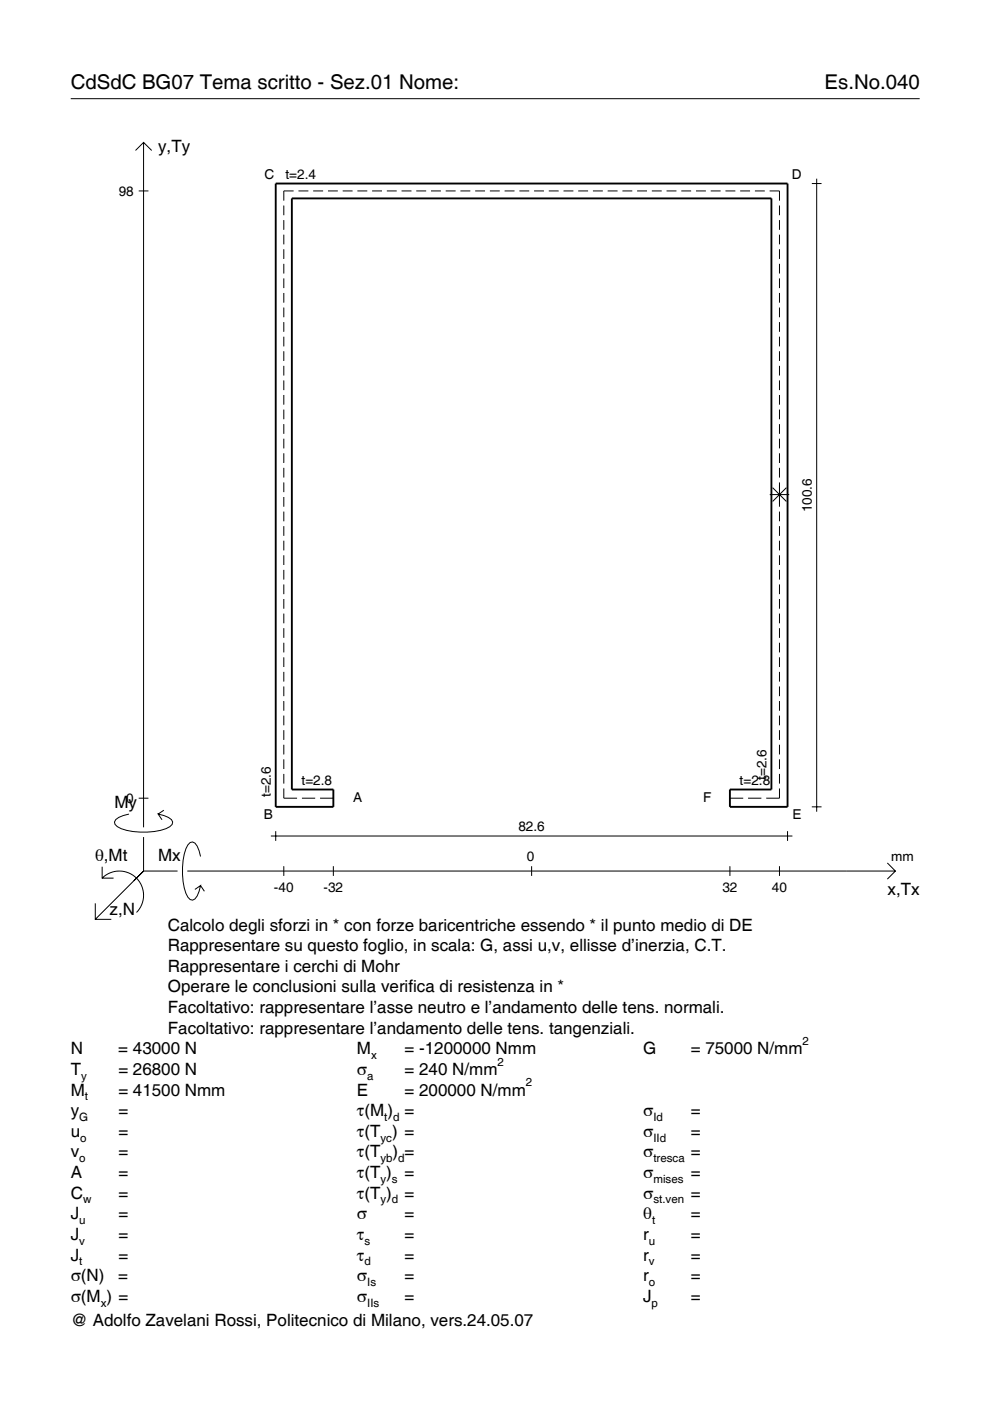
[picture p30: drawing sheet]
<svg xmlns="http://www.w3.org/2000/svg" width="210mm" height="297mm" viewBox="0 0 210 297" stroke-linecap="round" stroke-linejoin="round" font-family="sans-serif">
<defs><g id="words">
<g font-size="4.3">
<text x="15" y="18.9">CdSdC BG07 Tema scritto - Sez.01 Nome:</text>
<text x="174.8" y="18.9">Es.No.040</text>
</g>
<g font-size="3.6">
<text x="33.5" y="32.3">y,Ty</text>
<text x="24.3" y="171.3">My</text>
<text x="20.1" y="182.6">θ,Mt</text>
<text x="33.5" y="182.6">Mx</text>
<text x="188.2" y="189.8">x,Tx</text>
<text x="23.2" y="193.9">z,N</text>
<text x="35.6" y="197.3">Calcolo degli sforzi in * con forze baricentriche essendo * il punto medio di DE</text>
<text x="35.6" y="201.7">Rappresentare su questo foglio, in scala: G, assi u,v, ellisse d’inerzia, C.T.</text>
<text x="35.6" y="206">Rappresentare i cerchi di Mohr</text>
<text x="35.6" y="210.4">Operare le conclusioni sulla verifica di resistenza in *</text>
<text x="35.6" y="214.8">Facoltativo: rappresentare l’asse neutro e l’andamento delle tens. normali.</text>
<text x="35.6" y="219.2">Facoltativo: rappresentare l’andamento delle tens. tangenziali.</text>
<text x="15" y="223.5">N</text>
<text x="15" y="227.9">T</text>
<text x="25.1" y="223.5">= 43000 N</text>
<text x="25.1" y="227.9">= 26800 N</text>
<text x="75.7" y="227.9">σ</text>
<text x="75.7" y="223.5">M</text>
<text x="85.8" y="223.5">= -1200000 Nmm</text>
<text x="85.8" y="227.9">= 240 N/mm</text>
<text x="136.4" y="223.5">G</text>
<text x="146.5" y="223.5">= 75000 N/mm</text>
<text x="15" y="232.3">M</text>
<text x="25.1" y="232.3">= 41500 Nmm</text>
<text x="75.7" y="232.3">E</text>
<text x="85.8" y="232.3">= 200000 N/mm</text>
<text x="15" y="236.7">y</text>
<text x="25.1" y="236.7">=</text>
<text x="75.7" y="236.7">τ(M ) =</text>
<text x="136.4" y="236.7">σ</text>
<text x="146.5" y="236.7">=</text>
<text x="15" y="241">u</text>
<text x="15" y="245.4">v</text>
<text x="25.1" y="241">=</text>
<text x="25.1" y="245.4">=</text>
<text x="75.7" y="241">τ(T ) =</text>
<text x="75.7" y="245.4">τ(T</text>
<text x="83.3" y="245.4">) =</text>
<text x="136.4" y="241">σ</text>
<text x="136.4" y="245.4">σ</text>
<text x="146.5" y="241">=</text>
<text x="146.5" y="245.4">=</text>
<text x="15" y="249.8">A</text>
<text x="25.1" y="249.8">=</text>
<text x="75.7" y="249.8">τ(T )</text>
<text x="85.8" y="249.8">=</text>
<text x="136.4" y="249.8">σ</text>
<text x="146.5" y="249.8">=</text>
<text x="15" y="254.2">C</text>
<text x="25.1" y="254.2">=</text>
<text x="75.7" y="254.2">τ(T )</text>
<text x="85.8" y="254.2">=</text>
<text x="136.4" y="254.2">σ</text>
<text x="146.5" y="254.2">=</text>
<text x="15" y="258.5">J</text>
<text x="15" y="262.9">J</text>
<text x="25.1" y="258.5">=</text>
<text x="25.1" y="262.9">=</text>
<text x="75.7" y="258.5">σ</text>
<text x="75.7" y="262.9">τ</text>
<text x="85.8" y="258.5">=</text>
<text x="85.8" y="262.9">=</text>
<text x="136.4" y="258.5">θ</text>
<text x="136.4" y="262.9">r</text>
<text x="146.5" y="258.5">=</text>
<text x="146.5" y="262.9">=</text>
<text x="15" y="267.3">J</text>
<text x="25.1" y="267.3">=</text>
<text x="75.7" y="267.3">τ</text>
<text x="85.8" y="267.3">=</text>
<text x="136.4" y="267.3">r</text>
<text x="146.5" y="267.3">=</text>
<text x="15" y="271.7">σ(N)</text>
<text x="25.1" y="271.7">=</text>
<text x="75.7" y="271.7">σ</text>
<text x="85.8" y="271.7">=</text>
<text x="136.4" y="271.7">r</text>
<text x="146.5" y="271.7">=</text>
<text x="15" y="281.2">@ Adolfo Zavelani Rossi, Politecnico di Milano, vers.24.05.07</text>
<text x="15" y="276">σ(M ) =</text>
<text x="75.7" y="276">σ</text>
<text x="85.8" y="276">=</text>
<text x="136.4" y="276">J</text>
<text x="146.5" y="276">=</text>
</g>
<g font-size="2.9">
<text x="25.2" y="41.5">98</text>
<text x="56.1" y="38">C</text>
<text x="60.5" y="37.9">t=2.4</text>
<text x="167.9" y="38">D</text>
<text x="172.1" y="108.6" transform="rotate(-90 172.1 108.6)">100.6</text>
<text x="63.9" y="166.4">t=2.8</text>
<text x="156.8" y="166.4">t=2.8</text>
<text x="162.5" y="165.3" transform="rotate(-90 162.5 165.3)">t=2.6</text>
<text x="26.8" y="170.2">0</text>
<text x="55.9" y="173.6">B</text>
<text x="57.4" y="169" transform="rotate(-90 57.4 169)">t=2.6</text>
<text x="74.9" y="170.1">A</text>
<text x="149.1" y="170.1">F</text>
<text x="168" y="173.6">E</text>
<text x="109.9" y="176.2">82.6</text>
<text x="111.7" y="182.6">0</text>
<text x="189" y="182.6">mm</text>
<text x="58.1" y="189.1">-40</text>
<text x="68.6" y="189.1">-32</text>
<text x="153.2" y="189.1">32</text>
<text x="163.7" y="189.1">40</text>
</g>
<g font-size="2.4">
<text x="170.2" y="221.5">2</text>
<text x="78.7" y="224.5">x</text>
<text x="105.5" y="225.9">2</text>
<text x="17.2" y="228.9">y</text>
<text x="18" y="233.3">t</text>
<text x="77.9" y="228.9">a</text>
<text x="111.5" y="230.3">2</text>
<text x="16.8" y="237.7">G</text>
<text x="81.5" y="237.7">t d</text>
<text x="138.5" y="237.7">Id</text>
<text x="17" y="242">o</text>
<text x="80.7" y="242">yc</text>
<text x="138.5" y="242">IId</text>
<text x="16.8" y="246.4">o</text>
<text x="80.7" y="246.4">yb d</text>
<text x="80.7" y="250.8">y s</text>
<text x="138.5" y="246.4">tresca</text>
<text x="138.5" y="250.8">mises</text>
<text x="17.6" y="255.2">w</text>
<text x="80.7" y="255.2">y d</text>
<text x="138.5" y="255.2">st.ven</text>
<text x="16.8" y="259.5">u</text>
<text x="16.8" y="263.9">v</text>
<text x="77.3" y="263.9">s</text>
<text x="137.6" y="263.9">u</text>
<text x="138.2" y="259.5">t</text>
<text x="16.8" y="268.3">t</text>
<text x="77.3" y="268.3">d</text>
<text x="137.6" y="268.3">v</text>
<text x="77.9" y="272.7">Is</text>
<text x="137.6" y="272.7">o</text>
<text x="21.4" y="277">x</text>
<text x="77.9" y="277">IIs</text>
<text x="138.2" y="277">p</text>
</g>
</g></defs>
<g fill="none" stroke="#000" stroke-width=".21">
<path d="M15 20.9h180M28.7 31.9l1.7-1.7 1.8 1.7M30.4 30.2v145.2M172.1 38.9h2.1M173.2 37.9v134.2M29.4 40.5h2.1M60.2 43.6v2M60.2 46.7v2M60.2 49.8v2M60.2 52.8v2.1M60.2 55.9v2.1M60.2 59v2.1"/>
<path d="M62.3 40.5h-2.1v2M63.3 40.5h2.1M66.4 40.5h2.1M69.5 40.5h2.1M72.7 40.5h2M75.8 40.5h2.1M78.9 40.5h2.1M82 40.5h2.1M85.1 40.5h2.1M88.3 40.5h2.1M91.4 40.5h2.1M94.5 40.5h2.1"/>
<path d="M97.6 40.5h2.1M100.7 40.5h2.1M103.9 40.5h2.1M107 40.5h2.1M110.1 40.5h2.1M113.2 40.5h2.1M116.4 40.5h2M119.5 40.5h2.1M122.6 40.5h2.1M125.7 40.5h2.1M128.8 40.5h2.1M132 40.5h2.1"/>
<path d="M135.1 40.5h2.1M138.2 40.5h2.1M141.3 40.5h2.1M144.4 40.5h2.1M147.6 40.5h2.1M150.7 40.5h2.1M153.8 40.5h2.1M156.9 40.5h2.1M160.1 40.5h2M163.2 40.5h2.1v2M165.3 43.6v2M165.3 46.7v2"/>
<path d="M165.3 49.8v2M165.3 52.8v2.1M165.3 55.9v2.1M165.3 59v2.1M60.2 62.1v2.1M60.2 65.2v2.1M60.2 68.3v2.1M60.2 71.4v2M60.2 74.5v2M60.2 77.6v2M165.3 62.1v2.1M165.3 65.2v2.1"/>
<path d="M165.3 68.3v2.1M165.3 71.4v2M165.3 74.5v2M165.3 77.6v2M60.2 80.7v2M60.2 83.7v2.1M60.2 86.8v2.1M60.2 89.9v2.1M60.2 93v2.1M60.2 96.1v2.1M60.2 99.2v2.1M165.3 80.7v2"/>
<path d="M165.3 83.7v2.1M165.3 86.8v2.1M165.3 89.9v2.1M165.3 93v2.1M165.3 96.1v2.1M165.3 99.2v2.1M60.2 102.3v2M60.2 105.4v2M60.2 108.5v2M60.2 111.6v2M60.2 114.6v2.1M60.2 117.7v2.1"/>
<path d="M163.2 104.9h4.1M163.8 103.4l2.9 2.9M165.3 102.3v5.1M165.3 108.5v2M165.3 111.6v2M165.3 114.6v2.1M165.3 117.7v2.1M166.7 103.4l-2.9 2.9M60.2 120.8v2.1M60.2 123.9v2.1M60.2 127v2.1M60.2 130.1v2.1"/>
<path d="M60.2 133.2v2M60.2 136.3v2M60.2 139.4v2M165.3 120.8v2.1M165.3 123.9v2.1M165.3 127v2.1M165.3 130.1v2.1M165.3 133.2v2M165.3 136.3v2M165.3 139.4v2M60.2 142.5v2M60.2 145.5v2.1"/>
<path d="M60.2 148.6v2.1M60.2 151.7v2.1M60.2 154.8v2.1M60.2 157.9v2.1M165.3 142.5v2M165.3 145.5v2.1M165.3 148.6v2.1M165.3 151.7v2.1M165.3 154.8v2.1M165.3 157.9v2.1M27.3 172.6a3.6 3.6 0 0 0-3 1.7l.1 .5a5.7 5.7 0 0 0 3.8 1.5 13.3 13.3 0 0 0 7.8-1l.5-.5 .1-.5a3.6 3.6 0 0 0-3.1-1.7l.8 1.2M29.4 169.2h2.1"/>
<path d="M30.4 177.5v7.2M34.7 171.8l-1.2 .8M57.4 177.3h110.6M58.5 176.2v2.1M60.2 167.2v2h2.8M60.2 161v2.1M60.2 164.1v2M64 169.2h2.8M67.9 169.2h2.8M154.8 169.2h2.8M158.6 169.2h2.8M165.3 167.2v2h-2.8"/>
<path d="M165.3 161v2.1M165.3 164.1v2M167 176.2v2.1M172.1 171.1h2.1M20.2 191.5v3.4h3.4M21.7 186.2a5.1 5.1 0 0 1 7.2 0 5.1 5.1 0 0 1 0 7.3M21.7 183.8v2.4h2.4M30.4 184.7l-10.2 10.2M30.4 184.7l-2 2M30.4 184.7h7.2M39.7 184.7h150.1M42.5 181.6a3.6 3.6 0 0 0-1.7-3.1l-.5 .1a5.7 5.7 0 0 0-1.5 3.8 13.3 13.3 0 0 0 1 7.8l.5 .5 .5 .2a3.6 3.6 0 0 0 1.7-3.1l-1.2 .8"/>
<path d="M42.5 187.8l.8 1.2M60.2 183.7v2M70.7 183.7v2M112.7 183.7v2M154.8 183.7v2M165.3 183.7v2M188.1 183l1.7 1.7-1.7 1.7"/>
</g>
<path d="M58.5 38.9h108.5v132.2h-12.2v-3.7h8.8v-125.3h-101.7v125.3h8.8v3.7h-12.2z" fill="none" stroke="#000" stroke-width=".4"/>
<use href="#words"/>
</svg>
